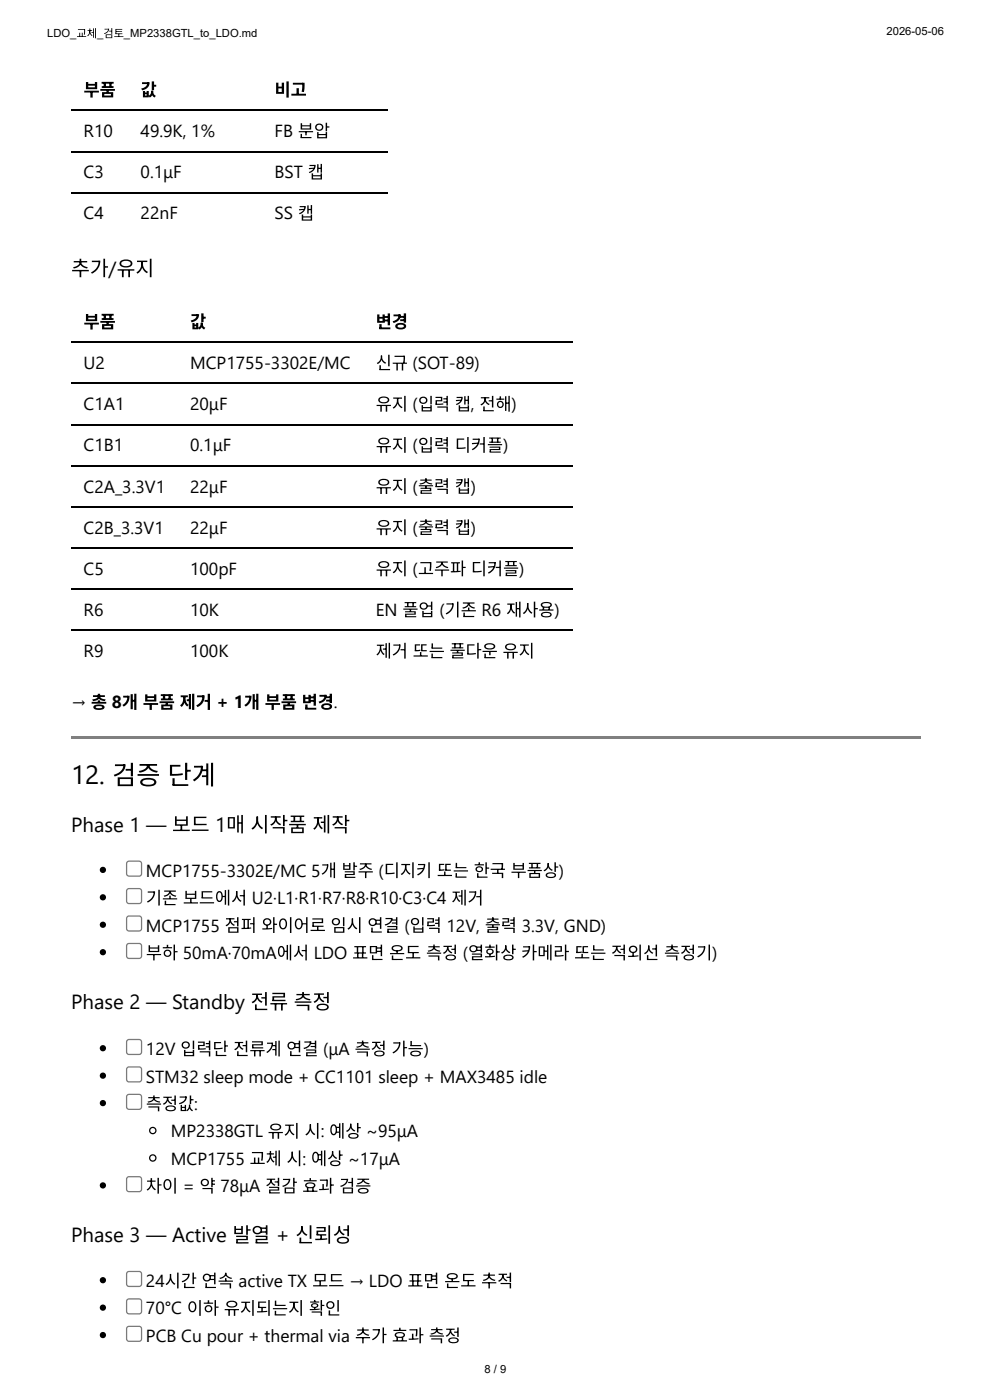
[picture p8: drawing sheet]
<svg xmlns="http://www.w3.org/2000/svg" width="210mm" height="297mm" viewBox="0 0 210 297" stroke-linecap="round" stroke-linejoin="round" font-family="sans-serif">
<defs><g id="words">
<text font-size="5.6" x="15.1" y="166.4">12. 검증 단계</text>
<g font-size="4.3">
<text x="15.1" y="58.5">추가/유지</text>
<text x="15.1" y="176.5">Phase 1 — 보드 1매 시작품 제작</text>
<text x="15.1" y="214">Phase 2 — Standby 전류 측정</text>
<text x="15.1" y="263.5">Phase 3 — Active 발열 + 신뢰성</text>
</g>
<g font-size="3.7">
<text x="17.7" y="20.4">부품</text>
<text x="29.8" y="20.4">값</text>
<text x="58.2" y="20.4">비고</text>
<text x="17.7" y="29.1">R10</text>
<text x="29.8" y="29.1">49.9K, 1%</text>
<text x="58.2" y="29.1">FB 분압</text>
<text x="17.7" y="37.8">C3</text>
<text x="29.8" y="37.8">0.1μF</text>
<text x="58.2" y="37.8">BST 캡</text>
<text x="17.7" y="46.6">C4</text>
<text x="29.8" y="46.6">22nF</text>
<text x="58.2" y="46.6">SS 캡</text>
<text x="17.7" y="69.6">부품</text>
<text x="40.3" y="69.6">값</text>
<text x="79.7" y="69.6">변경</text>
<text x="17.7" y="78.3">U2</text>
<text x="40.3" y="78.3">MCP1755-3302E/MC</text>
<text x="79.7" y="78.3">신규 (SOT-89)</text>
<text x="17.7" y="87">C1A1</text>
<text x="40.3" y="87">20μF</text>
<text x="79.7" y="87">유지 (입력 캡, 전해)</text>
<text x="17.7" y="95.8">C1B1</text>
<text x="40.3" y="95.8">0.1μF</text>
<text x="79.7" y="95.8">유지 (입력 디커플)</text>
<text x="17.7" y="104.5">C2A_3.3V1</text>
<text x="40.3" y="104.5">22μF</text>
<text x="79.7" y="104.5">유지 (출력 캡)</text>
<text x="17.7" y="113.2">C2B_3.3V1</text>
<text x="40.3" y="113.2">22μF</text>
<text x="79.7" y="113.2">유지 (출력 캡)</text>
<text x="17.7" y="122">C5</text>
<text x="40.3" y="122">100pF</text>
<text x="79.7" y="122">유지 (고주파 디커플)</text>
<text x="17.7" y="130.7">R6</text>
<text x="40.3" y="130.7">10K</text>
<text x="79.7" y="130.7">EN 풀업 (기존 R6 재사용)</text>
<text x="17.7" y="139.4">R9</text>
<text x="40.3" y="139.4">100K</text>
<text x="79.7" y="139.4">제거 또는 풀다운 유지</text>
<text x="15.1" y="150.3">→ 총 8개 부품 제거 + 1개 부품 변경.</text>
<text x="31" y="186">MCP1755-3302E/MC 5개 발주 (디지키 또는 한국 부품상)</text>
<text x="31" y="191.8">기존 보드에서 U2·L1·R1·R7·R8·R10·C3·C4 제거</text>
<text x="31" y="197.6">MCP1755 점퍼 와이어로 임시 연결 (입력 12V, 출력 3.3V, GND)</text>
<text x="31" y="203.5">부하 50mA·70mA에서 LDO 표면 온도 측정 (열화상 카메라 또는 적외선 측정기)</text>
<text x="31" y="223.8">12V 입력단 전류계 연결 (μA 측정 가능)</text>
<text x="31" y="229.7">STM32 sleep mode + CC1101 sleep + MAX3485 idle</text>
<text x="31" y="235.5">측정값:</text>
<text x="36.2" y="241.3">MP2338GTL 유지 시: 예상 ~95μA</text>
<text x="36.2" y="247.1">MCP1755 교체 시: 예상 ~17μA</text>
<text x="31" y="252.9">차이 = 약 78μA 절감 효과 검증</text>
<text x="31" y="273.1">24시간 연속 active TX 모드 → LDO 표면 온도 추적</text>
<text x="31" y="278.9">70°C 이하 유지되는지 확인</text>
<text x="31" y="284.7">PCB Cu pour + thermal via 추가 효과 측정</text>
</g>
<g font-size="2.4">
<text x="10" y="7.9">LDO_교체_검토_MP2338GTL_to_LDO.md</text>
<text x="188.1" y="7.4">2026-05-06</text>
<text x="102.8" y="291.3">8 / 9</text>
</g>
</g></defs>
<path d="M15.1 23.4h67.2M15.1 32.1h67.2M15.1 40.9h67.2M15.1 72.6h106.3M15.1 81.4h106.3M15.1 90.1h106.3M15.1 98.8h106.3M15.1 107.6h106.3M15.1 116.3h106.3M15.1 125h106.3M15.1 133.7h106.3" fill="none" stroke="#000" stroke-width=".26"/>
<path d="M15.1 156.1h180.2v.5h-180.2z" fill="#808080"/>
<circle cx="21.8" cy="184.5" r=".66" fill="#000"/>
<path d="M26.9 182.8l.4-.2h2.3l.4 .2 .1 .3v2.3l-.1 .4-.4 .1h-2.3l-.4-.1-.1-.4v-2.3z" fill="#fff"/>
<path d="M27 182.8l.4-.1h2.1l.4 .1 .1 .4v2.1l-.1 .4-.4 .2h-2.1l-.4-.2-.1-.4v-2.1z" fill="none" stroke="#767676" stroke-width=".26"/>
<circle cx="21.8" cy="190.4" r=".66" fill="#000"/>
<path d="M26.9 188.6l.4-.2h2.3l.4 .2 .1 .4v2.2l-.1 .4-.4 .2h-2.3l-.4-.2-.1-.4v-2.2z" fill="#fff"/>
<path d="M27 188.7l.4-.2h2.1l.4 .2 .1 .3v2.2l-.1 .3-.4 .2h-2.1l-.4-.2-.1-.3v-2.2z" fill="none" stroke="#767676" stroke-width=".26"/>
<circle cx="21.8" cy="196.2" r=".66" fill="#000"/>
<path d="M26.9 194.4l.4-.1h2.3l.4 .1 .1 .4v2.3l-.1 .3-.4 .2h-2.3l-.4-.2-.1-.3v-2.3z" fill="#fff"/>
<path d="M27 194.5l.4-.2h2.1l.4 .2 .1 .4v2.1l-.1 .4-.4 .1h-2.1l-.4-.1-.1-.4v-2.1z" fill="none" stroke="#767676" stroke-width=".26"/>
<circle cx="21.8" cy="202" r=".66" fill="#000"/>
<path d="M26.9 200.2l.4-.1h2.3l.4 .1 .1 .4v2.3l-.1 .4-.4 .1h-2.3l-.4-.1-.1-.4v-2.3z" fill="#fff"/>
<path d="M27 200.3l.4-.1h2.1l.4 .1 .1 .4v2.1l-.1 .4-.4 .1h-2.1l-.4-.1-.1-.4v-2.1z" fill="none" stroke="#767676" stroke-width=".26"/>
<circle cx="21.8" cy="222.4" r=".66" fill="#000"/>
<path d="M26.9 220.6l.4-.1h2.3l.4 .1 .1 .4v2.3l-.1 .3-.4 .2h-2.3l-.4-.2-.1-.3v-2.3z" fill="#fff"/>
<path d="M27 220.7l.4-.2h2.1l.4 .2 .1 .4v2.1l-.1 .3-.4 .2h-2.1l-.4-.2-.1-.3v-2.1z" fill="none" stroke="#767676" stroke-width=".26"/>
<circle cx="21.8" cy="228.2" r=".66" fill="#000"/>
<path d="M26.9 226.4l.4-.1h2.3l.4 .1 .1 .4v2.3l-.1 .4-.4 .1h-2.3l-.4-.1-.1-.4v-2.3z" fill="#fff"/>
<path d="M27 226.5l.4-.1h2.1l.4 .1 .1 .4v2.1l-.1 .4-.4 .1h-2.1l-.4-.1-.1-.4v-2.1z" fill="none" stroke="#767676" stroke-width=".26"/>
<circle cx="21.8" cy="234" r=".66" fill="#000"/>
<path d="M26.9 232.2l.4-.1h2.3l.4 .1 .1 .4v2.3l-.1 .4-.4 .1h-2.3l-.4-.1-.1-.4v-2.3z" fill="#fff"/>
<path d="M27 232.3l.4-.1h2.1l.4 .1 .1 .4v2.1l-.1 .4-.4 .1h-2.1l-.4-.1-.1-.4v-2.1z" fill="none" stroke="#767676" stroke-width=".26"/>
<g fill="none" stroke="#000" stroke-width=".26">
<circle cx="32.4" cy="239.8" r=".66"/>
<circle cx="32.4" cy="245.7" r=".66"/>
</g>
<circle cx="21.8" cy="251.5" r=".66" fill="#000"/>
<path d="M26.9 249.7l.4-.1h2.3l.4 .1 .1 .4v2.3l-.1 .3-.4 .2h-2.3l-.4-.2-.1-.3v-2.3z" fill="#fff"/>
<path d="M27 249.8l.4-.2h2.1l.4 .2 .1 .4v2.1l-.1 .4-.4 .1h-2.1l-.4-.1-.1-.4v-2.1z" fill="none" stroke="#767676" stroke-width=".26"/>
<circle cx="21.8" cy="271.6" r=".66" fill="#000"/>
<path d="M26.9 269.8l.4-.1h2.3l.4 .1 .1 .4v2.3l-.1 .3-.4 .2h-2.3l-.4-.2-.1-.3v-2.3z" fill="#fff"/>
<path d="M27 269.9l.4-.2h2.1l.4 .2 .1 .4v2.1l-.1 .4-.4 .1h-2.1l-.4-.1-.1-.4v-2.1z" fill="none" stroke="#767676" stroke-width=".26"/>
<circle cx="21.8" cy="277.4" r=".66" fill="#000"/>
<path d="M26.9 275.6l.4-.1h2.3l.4 .1 .1 .4v2.3l-.1 .4-.4 .1h-2.3l-.4-.1-.1-.4v-2.3z" fill="#fff"/>
<path d="M27 275.7l.4-.1h2.1l.4 .1 .1 .4v2.1l-.1 .4-.4 .1h-2.1l-.4-.1-.1-.4v-2.1z" fill="none" stroke="#767676" stroke-width=".26"/>
<circle cx="21.8" cy="283.2" r=".66" fill="#000"/>
<path d="M26.9 281.5l.4-.2h2.3l.4 .2 .1 .3v2.3l-.1 .4-.4 .1h-2.3l-.4-.1-.1-.4v-2.3z" fill="#fff"/>
<path d="M27 281.5l.4-.1h2.1l.4 .1 .1 .4v2.1l-.1 .4-.4 .2h-2.1l-.4-.2-.1-.4v-2.1z" fill="none" stroke="#767676" stroke-width=".26"/>
<use href="#words"/>
</svg>
